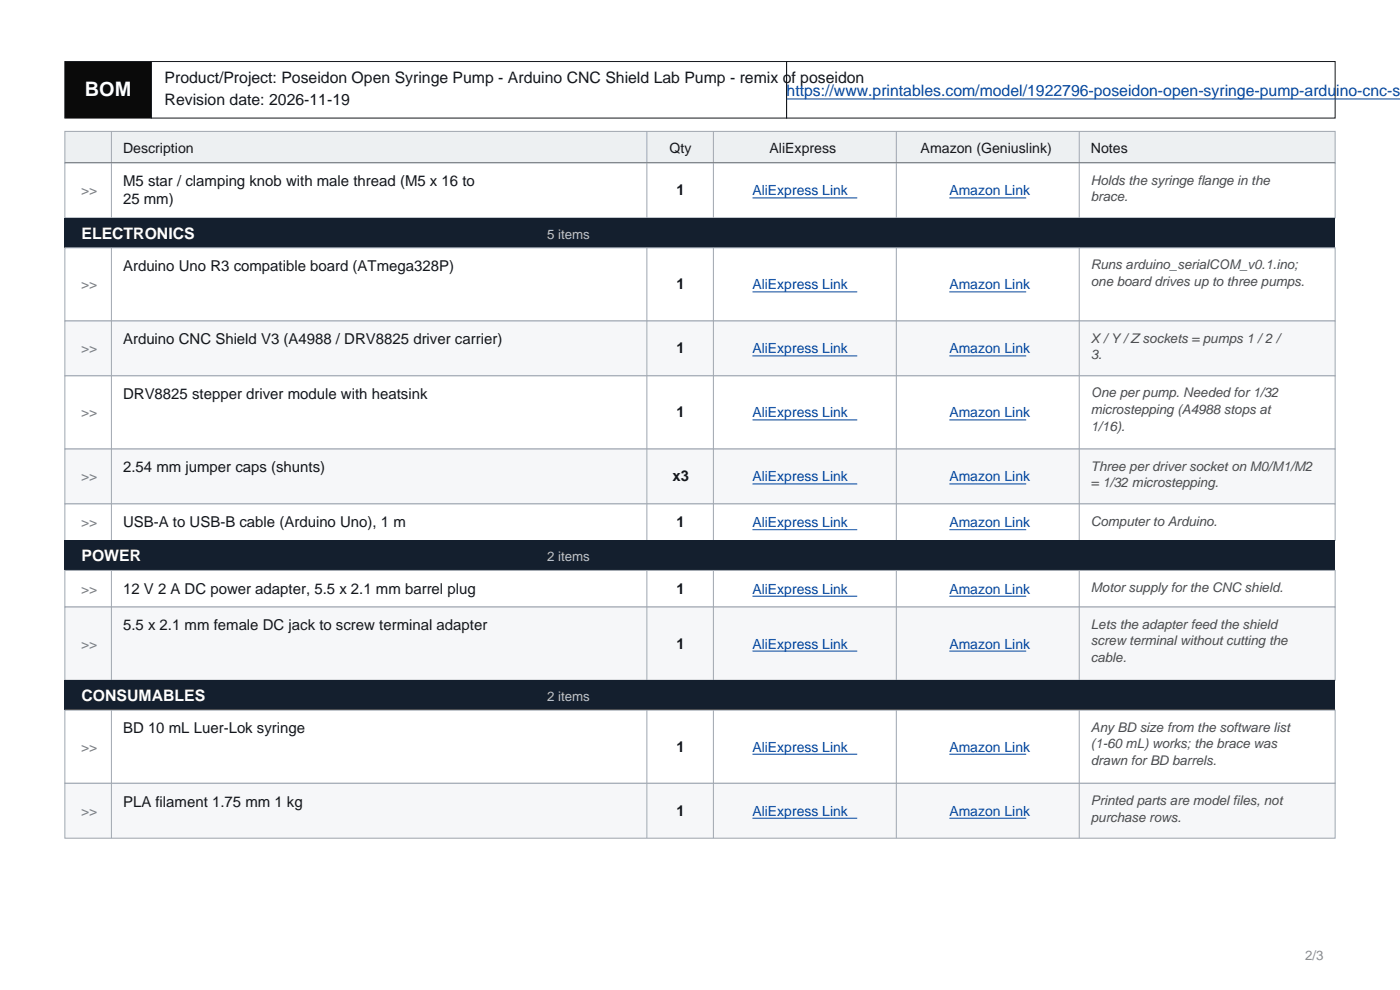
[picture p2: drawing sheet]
<svg xmlns="http://www.w3.org/2000/svg" width="297mm" height="210mm" viewBox="0 0 297 210" stroke-linecap="round" stroke-linejoin="round" font-family="sans-serif">
<defs><g id="words">
<text font-size="4.2" fill="#fff" x="18" y="20.5">BOM</text>
<g font-size="3.4" fill="#14171c">
<text x="34.9" y="17.6">Product/Project: Poseidon Open Syringe Pump - Arduino CNC Shield Lab Pump - remix of poseidon</text>
<text x="34.9" y="22.2">Revision date: 2026-11-19</text>
</g>
<text font-size="3.4" fill="#00459e" x="166.9" y="20.5">https://www.printables.com/model/1922796-poseidon-open-syringe-pump-arduino-cnc-sh</text>
<g font-size="3.4" fill="#fff">
<text x="17.3" y="50.6">ELECTRONICS</text>
<text x="17.3" y="119.1">POWER</text>
<text x="17.3" y="148.7">CONSUMABLES</text>
</g>
<g font-size="3.2" fill="#14171c">
<text x="26.1" y="39.5">M5 star / clamping knob with male thread (M5 x 16 to</text>
<text x="143.5" y="41.5">1</text>
<text x="26.1" y="43.2">25 mm)</text>
<text x="26.1" y="57.5">Arduino Uno R3 compatible board (ATmega328P)</text>
<text x="143.5" y="61.4">1</text>
<text x="26.1" y="73">Arduino CNC Shield V3 (A4988 / DRV8825 driver carrier)</text>
<text x="143.5" y="75">1</text>
<text x="26.1" y="84.7">DRV8825 stepper driver module with heatsink</text>
<text x="143.5" y="88.5">1</text>
<text x="26.1" y="100.2">2.54 mm jumper caps (shunts)</text>
<text x="142.7" y="102.1">x3</text>
<text x="26.1" y="111.8">USB-A to USB-B cable (Arduino Uno), 1 m</text>
<text x="143.5" y="111.8">1</text>
<text x="26.1" y="125.9">12 V 2 A DC power adapter, 5.5 x 2.1 mm barrel plug</text>
<text x="143.5" y="125.9">1</text>
<text x="26.1" y="133.7">5.5 x 2.1 mm female DC jack to screw terminal adapter</text>
<text x="143.5" y="137.6">1</text>
<text x="26.1" y="155.6">BD 10 mL Luer-Lok syringe</text>
<text x="143.5" y="159.5">1</text>
<text x="26.1" y="171.1">PLA filament 1.75 mm 1 kg</text>
<text x="143.5" y="173">1</text>
</g>
<g font-size="3" fill="#14171c">
<text x="26.1" y="32.5">Description</text>
<text x="142" y="32.5">Qty</text>
<text x="163.2" y="32.5">AliExpress</text>
<text x="195.3" y="32.5">Amazon (Geniuslink)</text>
<text x="231.4" y="32.5">Notes</text>
</g>
<g font-size="3" fill="#7a8087">
<text x="17.2" y="41.5">&gt;&gt;</text>
<text x="17.2" y="61.4">&gt;&gt;</text>
<text x="17.2" y="75">&gt;&gt;</text>
<text x="17.2" y="88.5">&gt;&gt;</text>
<text x="17.2" y="102.1">&gt;&gt;</text>
<text x="17.2" y="111.8">&gt;&gt;</text>
<text x="17.2" y="125.9">&gt;&gt;</text>
<text x="17.2" y="137.6">&gt;&gt;</text>
<text x="17.2" y="159.5">&gt;&gt;</text>
<text x="17.2" y="173">&gt;&gt;</text>
</g>
<g font-size="3" fill="#00459e">
<text x="159.6" y="41.5">AliExpress Link</text>
<text x="201.4" y="41.5">Amazon Link</text>
<text x="159.6" y="61.4">AliExpress Link</text>
<text x="201.4" y="61.4">Amazon Link</text>
<text x="159.6" y="75">AliExpress Link</text>
<text x="201.4" y="75">Amazon Link</text>
<text x="159.6" y="88.5">AliExpress Link</text>
<text x="201.4" y="88.5">Amazon Link</text>
<text x="159.6" y="102.1">AliExpress Link</text>
<text x="201.4" y="102.1">Amazon Link</text>
<text x="159.6" y="111.8">AliExpress Link</text>
<text x="201.4" y="111.8">Amazon Link</text>
<text x="159.6" y="125.9">AliExpress Link</text>
<text x="201.4" y="125.9">Amazon Link</text>
<text x="159.6" y="137.6">AliExpress Link</text>
<text x="201.4" y="137.6">Amazon Link</text>
<text x="159.6" y="159.5">AliExpress Link</text>
<text x="201.4" y="159.5">Amazon Link</text>
<text x="159.6" y="173">AliExpress Link</text>
<text x="201.4" y="173">Amazon Link</text>
</g>
<g font-size="2.8" fill="#4d4d4d">
<text x="231.4" y="39.2">Holds the syringe flange in the</text>
<text x="231.4" y="42.7">brace.</text>
<text x="231.4" y="57.2">Runs arduino_serialCOM_v0.1.ino;</text>
<text x="231.4" y="60.7">one board drives up to three pumps.</text>
<text x="231.4" y="72.7">X / Y / Z sockets = pumps 1 / 2 /</text>
<text x="231.4" y="76.2">3.</text>
<text x="231.4" y="84.3">One per pump. Needed for 1/32</text>
<text x="231.4" y="87.8">microstepping (A4988 stops at</text>
<text x="231.4" y="91.4">1/16).</text>
<text x="231.4" y="99.8">Three per driver socket on M0/M1/M2</text>
<text x="231.4" y="103.4">= 1/32 microstepping.</text>
<text x="231.4" y="111.5">Computer to Arduino.</text>
<text x="231.4" y="125.6">Motor supply for the CNC shield.</text>
<text x="231.4" y="133.4">Lets the adapter feed the shield</text>
<text x="231.4" y="136.9">screw terminal without cutting the</text>
<text x="231.4" y="140.4">cable.</text>
<text x="231.4" y="155.2">Any BD size from the software list</text>
<text x="231.4" y="158.8">(1-60 mL) works; the brace was</text>
<text x="231.4" y="162.3">drawn for BD barrels.</text>
<text x="231.4" y="170.7">Printed parts are model files, not</text>
<text x="231.4" y="174.3">purchase rows.</text>
</g>
<g font-size="2.8" fill="#b8c2d1">
<text x="116.1" y="50.6">5 items</text>
<text x="116.1" y="119.1">2 items</text>
<text x="116.1" y="148.7">2 items</text>
</g>
<text font-size="2.8" fill="#8c8c8c" x="276.9" y="203.7">2/3</text>
</g></defs>
<path d="M13.8 13.1h18.3v11.9h-18.3z" fill="#0a0a0a" stroke="#14171c" stroke-width=".21"/>
<path d="M32.1 13.1h134.8v11.9h-134.8zM166.9 13.1h116.3v11.9h-116.3z" fill="none" stroke="#14171c" stroke-width=".21"/>
<path d="M166.9 21h130.2" fill="none" stroke="#00459e" stroke-width=".21"/>
<path d="M13.8 27.9h269.4v6.7h-269.4z" fill="#edf0f2" stroke="#9ea6b0" stroke-width=".21"/>
<path d="M23.6 27.9v6.7M137.2 27.9v6.7M151.3 27.9v6.7M190.1 27.9v6.7M229 27.9v6.7" fill="none" stroke="#9ea6b0" stroke-width=".21"/>
<path d="M13.8 34.6h269.4" fill="none" stroke="#14171c" stroke-width=".23"/>
<path d="M13.8 34.6h269.4v11.6h-269.4z" fill="#fff" stroke="#9ea6b0" stroke-width=".21"/>
<path d="M23.6 34.6v11.6M137.2 34.6v11.6M151.3 34.6v11.6M190.1 34.6v11.6M229 34.6v11.6" fill="none" stroke="#9ea6b0" stroke-width=".21"/>
<path d="M159.6 42h22.3M201.4 42h16.3" fill="none" stroke="#00459e" stroke-width=".21"/>
<path d="M13.8 46.2h269.4v6.4h-269.4z" fill="#141f2e"/>
<path d="M13.8 52.6h269.4v15.5h-269.4z" fill="#fff" stroke="#9ea6b0" stroke-width=".21"/>
<path d="M23.6 52.6v15.5M137.2 52.6v15.5M151.3 52.6v15.5M190.1 52.6v15.5M229 52.6v15.5" fill="none" stroke="#9ea6b0" stroke-width=".21"/>
<path d="M159.6 61.9h22.3M201.4 61.9h16.3" fill="none" stroke="#00459e" stroke-width=".21"/>
<path d="M13.8 68.1h269.4v11.6h-269.4z" fill="#f6f7f9" stroke="#9ea6b0" stroke-width=".21"/>
<path d="M23.6 68.1v11.6M137.2 68.1v11.6M151.3 68.1v11.6M190.1 68.1v11.6M229 68.1v11.6" fill="none" stroke="#9ea6b0" stroke-width=".21"/>
<path d="M159.6 75.5h22.3M201.4 75.5h16.3" fill="none" stroke="#00459e" stroke-width=".21"/>
<path d="M13.8 79.7h269.4v15.6h-269.4z" fill="#fff" stroke="#9ea6b0" stroke-width=".21"/>
<path d="M23.6 79.7v15.6M137.2 79.7v15.6M151.3 79.7v15.6M190.1 79.7v15.6M229 79.7v15.6" fill="none" stroke="#9ea6b0" stroke-width=".21"/>
<path d="M159.6 89.1h22.3M201.4 89.1h16.3" fill="none" stroke="#00459e" stroke-width=".21"/>
<path d="M13.8 95.3h269.4v11.6h-269.4z" fill="#f6f7f9" stroke="#9ea6b0" stroke-width=".21"/>
<path d="M23.6 95.3v11.6M137.2 95.3v11.6M151.3 95.3v11.6M190.1 95.3v11.6M229 95.3v11.6" fill="none" stroke="#9ea6b0" stroke-width=".21"/>
<path d="M159.6 102.7h22.3M201.4 102.7h16.3" fill="none" stroke="#00459e" stroke-width=".21"/>
<path d="M13.8 106.9h269.4v7.8h-269.4z" fill="#fff" stroke="#9ea6b0" stroke-width=".21"/>
<path d="M23.6 106.9v7.8M137.2 106.9v7.8M151.3 106.9v7.8M190.1 106.9v7.8M229 106.9v7.8" fill="none" stroke="#9ea6b0" stroke-width=".21"/>
<path d="M159.6 112.4h22.3M201.4 112.4h16.3" fill="none" stroke="#00459e" stroke-width=".21"/>
<path d="M13.8 114.7h269.4v6.3h-269.4z" fill="#141f2e"/>
<path d="M13.8 121h269.4v7.8h-269.4z" fill="#fff" stroke="#9ea6b0" stroke-width=".21"/>
<path d="M23.6 121v7.8M137.2 121v7.8M151.3 121v7.8M190.1 121v7.8M229 121v7.8" fill="none" stroke="#9ea6b0" stroke-width=".21"/>
<path d="M159.6 126.5h22.3M201.4 126.5h16.3" fill="none" stroke="#00459e" stroke-width=".21"/>
<path d="M13.8 128.8h269.4v15.5h-269.4z" fill="#f6f7f9" stroke="#9ea6b0" stroke-width=".21"/>
<path d="M23.6 128.8v15.5M137.2 128.8v15.5M151.3 128.8v15.5M190.1 128.8v15.5M229 128.8v15.5" fill="none" stroke="#9ea6b0" stroke-width=".21"/>
<path d="M159.6 138.1h22.3M201.4 138.1h16.3" fill="none" stroke="#00459e" stroke-width=".21"/>
<path d="M13.8 144.3h269.4v6.3h-269.4z" fill="#141f2e"/>
<path d="M13.8 150.6h269.4v15.6h-269.4z" fill="#fff" stroke="#9ea6b0" stroke-width=".21"/>
<path d="M23.6 150.6v15.6M137.2 150.6v15.6M151.3 150.6v15.6M190.1 150.6v15.6M229 150.6v15.6" fill="none" stroke="#9ea6b0" stroke-width=".21"/>
<path d="M159.6 160h22.3M201.4 160h16.3" fill="none" stroke="#00459e" stroke-width=".21"/>
<path d="M13.8 166.2h269.4v11.6h-269.4z" fill="#f6f7f9" stroke="#9ea6b0" stroke-width=".21"/>
<path d="M23.6 166.2v11.6M137.2 166.2v11.6M151.3 166.2v11.6M190.1 166.2v11.6M229 166.2v11.6" fill="none" stroke="#9ea6b0" stroke-width=".21"/>
<path d="M159.6 173.6h22.3M201.4 173.6h16.3" fill="none" stroke="#00459e" stroke-width=".21"/>
<use href="#words"/>
</svg>
